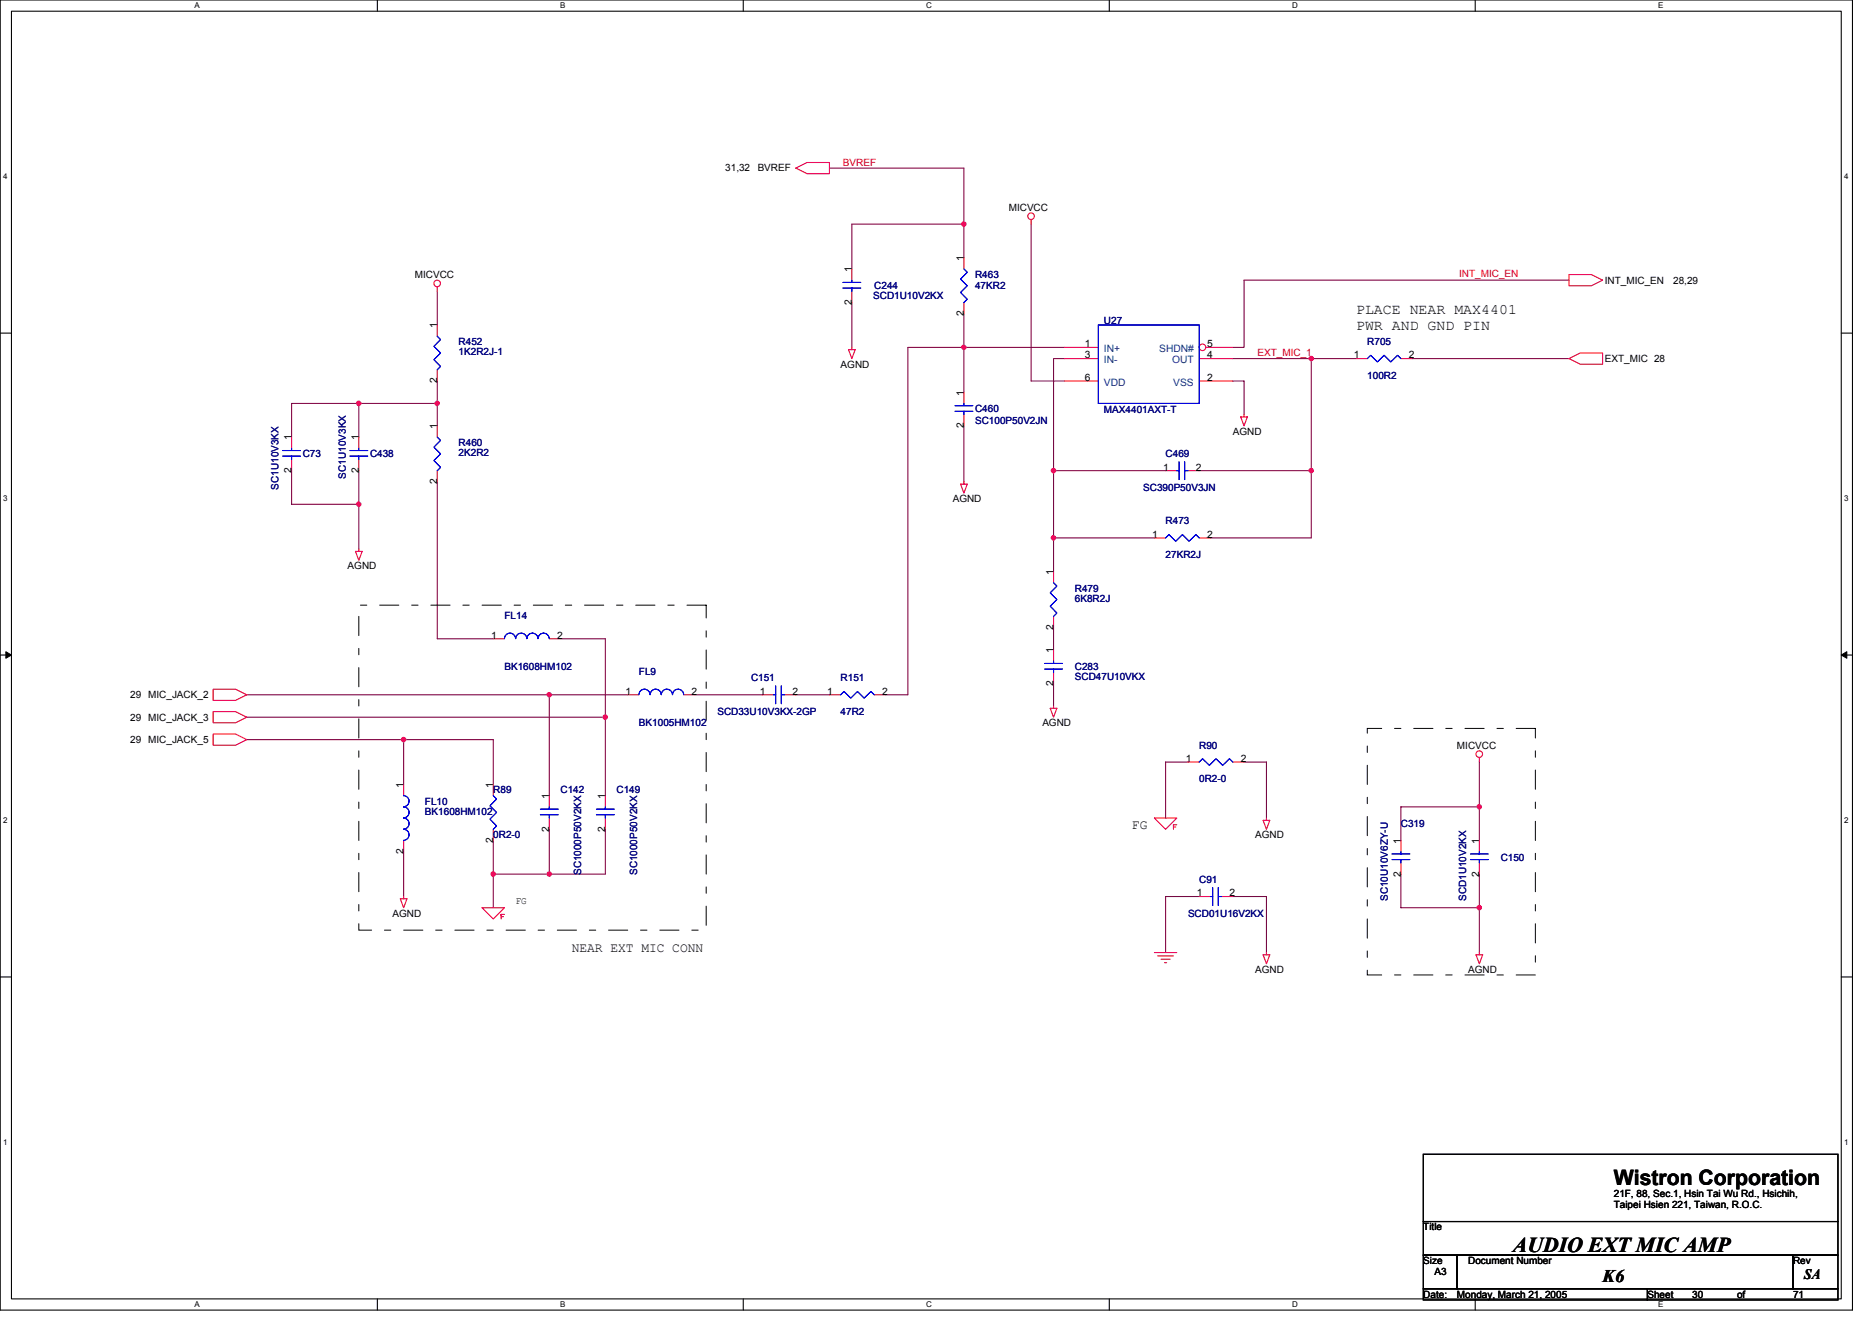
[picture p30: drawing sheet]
<svg xmlns="http://www.w3.org/2000/svg" width="297mm" height="210mm" viewBox="0 0 297 210" stroke-linecap="round" stroke-linejoin="round" font-family="sans-serif">
<defs><g id="words">
<g font-size="3.4">
<text x="256.1" y="188">Wistron Corporation</text>
<text x="240.1" y="198.6">AUDIO EXT MIC AMP</text>
</g>
<text font-size="2.8" x="254.3" y="203.5">K6</text>
<g font-size="2.3">
<text x="215.2" y="49.8">PLACE NEAR MAX4401</text>
<text x="215.2" y="52.3">PWR AND GND PIN</text>
<text x="286.3" y="203">SA</text>
</g>
<g font-size="2.1">
<text x="179.6" y="131.5">FG</text>
<text x="90.7" y="151">NEAR EXT MIC CONN</text>
</g>
<g font-size="1.6">
<text x="115.1" y="27.2">31,32</text>
<text x="120.2" y="27.2">BVREF</text>
<text x="160.1" y="33.4">MICVCC</text>
<text x="152.9" y="41.4" transform="rotate(-90 152.9 41.4)">1</text>
<text x="65.8" y="44.1">MICVCC</text>
<text x="135.1" y="43.2" transform="rotate(-90 135.1 43.2)">1</text>
<text x="254.7" y="45">INT_MIC_EN</text>
<text x="265.5" y="45">28,29</text>
<text x="69.4" y="52.1" transform="rotate(-90 69.4 52.1)">1</text>
<text x="135.1" y="48.4" transform="rotate(-90 135.1 48.4)">2</text>
<text x="152.9" y="50.2" transform="rotate(-90 152.9 50.2)">2</text>
<text x="133.4" y="58.3">AGND</text>
<text x="172.1" y="55.1">1</text>
<text x="172.1" y="56.9">3</text>
<text x="191.5" y="55.1">5</text>
<text x="191.5" y="56.9">4</text>
<text x="214.8" y="56.9">1</text>
<text x="223.5" y="56.9">2</text>
<text x="254.7" y="57.4">EXT_MIC 28</text>
<text x="69.4" y="60.8" transform="rotate(-90 69.4 60.8)">2</text>
<text x="152.9" y="62.8" transform="rotate(-90 152.9 62.8)">1</text>
<text x="172.1" y="60.4">6</text>
<text x="191.5" y="60.4">2</text>
<text x="46.2" y="69.9" transform="rotate(-90 46.2 69.9)">1</text>
<text x="56.9" y="69.9" transform="rotate(-90 56.9 69.9)">1</text>
<text x="69.4" y="68.1" transform="rotate(-90 69.4 68.1)">1</text>
<text x="152.9" y="67.9" transform="rotate(-90 152.9 67.9)">2</text>
<text x="195.6" y="69">AGND</text>
<text x="46.2" y="75.1" transform="rotate(-90 46.2 75.1)">2</text>
<text x="56.9" y="75.1" transform="rotate(-90 56.9 75.1)">2</text>
<text x="69.4" y="76.8" transform="rotate(-90 69.4 76.8)">2</text>
<text x="184.6" y="74.7">1</text>
<text x="189.8" y="74.7">2</text>
<text x="151.2" y="79.7">AGND</text>
<text x="182.8" y="85.3">1</text>
<text x="191.5" y="85.3">2</text>
<text x="55.2" y="90.3">AGND</text>
<text x="167.1" y="91.2" transform="rotate(-90 167.1 91.2)">1</text>
<text x="77.9" y="101.3">1</text>
<text x="88.4" y="101.3">2</text>
<text x="167.1" y="99.9" transform="rotate(-90 167.1 99.9)">2</text>
<text x="167.1" y="103.7" transform="rotate(-90 167.1 103.7)">1</text>
<text x="20.7" y="110.8">29 MIC_JACK_2</text>
<text x="99.2" y="110.2">1</text>
<text x="109.7" y="110.2">2</text>
<text x="120.6" y="110.2">1</text>
<text x="125.7" y="110.2">2</text>
<text x="131.3" y="110.2">1</text>
<text x="140" y="110.2">2</text>
<text x="167.1" y="108.8" transform="rotate(-90 167.1 108.8)">2</text>
<text x="20.7" y="114.3">29 MIC_JACK_3</text>
<text x="20.7" y="117.9">29 MIC_JACK_5</text>
<text x="165.4" y="115.2">AGND</text>
<text x="231.2" y="118.8">MICVCC</text>
<text x="64" y="125" transform="rotate(-90 64 125)">1</text>
<text x="78.2" y="125" transform="rotate(-90 78.2 125)">1</text>
<text x="188.1" y="120.9">1</text>
<text x="196.9" y="120.9">2</text>
<text x="87.1" y="132" transform="rotate(-90 87.1 132)">2</text>
<text x="87.1" y="126.8" transform="rotate(-90 87.1 126.8)">1</text>
<text x="96" y="132" transform="rotate(-90 96 132)">2</text>
<text x="96" y="126.8" transform="rotate(-90 96 126.8)">1</text>
<text x="64" y="135.5" transform="rotate(-90 64 135.5)">2</text>
<text x="78.2" y="133.7" transform="rotate(-90 78.2 133.7)">2</text>
<text x="199.2" y="133">AGND</text>
<text x="222.3" y="133.9" transform="rotate(-90 222.3 133.9)">1</text>
<text x="234.7" y="133.9" transform="rotate(-90 234.7 133.9)">1</text>
<text x="81.8" y="143.5">FG</text>
<text x="189.9" y="142.2">1</text>
<text x="195.1" y="142.2">2</text>
<text x="222.3" y="139.1" transform="rotate(-90 222.3 139.1)">2</text>
<text x="234.7" y="139.1" transform="rotate(-90 234.7 139.1)">2</text>
<text x="62.3" y="145.4">AGND</text>
<text x="199.2" y="154.3">AGND</text>
<text x="233" y="154.3">AGND</text>
<text x="256.1" y="189.9">21F, 88, Sec.1, Hsin Tai Wu Rd., Hsichih,</text>
<text x="256.1" y="191.7">Taipei Hsien 221, Taiwan, R.O.C.</text>
<text x="225.8" y="195.2">Title</text>
<text x="225.8" y="200.6">Size</text>
<text x="227.6" y="202.3">A3</text>
<text x="233" y="200.6">Document Number</text>
<text x="284.5" y="200.6">Rev</text>
<text x="225.8" y="205.9">Date:</text>
<text x="231.2" y="205.9">Monday, March 21, 2005</text>
<text x="261.4" y="205.9">Sheet</text>
<text x="268.5" y="205.9">30</text>
<text x="275.6" y="205.9">of</text>
<text x="284.5" y="205.9">71</text>
</g>
<g font-size="1.6" fill="#f00">
<text x="133.7" y="26.3">BVREF</text>
<text x="231.5" y="43.9">INT_MIC_EN</text>
<text x="199.5" y="56.5">EXT_MIC_1</text>
</g>
<g font-size="1.6" fill="#000080">
<text x="138.6" y="47.5">SCD1U10V2KX</text>
<text x="138.7" y="45.9">C244</text>
<text x="154.7" y="44.1">R463</text>
<text x="154.7" y="45.9">47KR2</text>
<text x="175.2" y="51.4">U27</text>
<text x="72.8" y="54.8">R452</text>
<text x="72.8" y="56.4">1K2R2J-1</text>
<text x="217" y="54.8">R705</text>
<text x="154.7" y="65.4">C460</text>
<text x="175.2" y="65.6">MAX4401AXT-T</text>
<text x="217" y="60.1">100R2</text>
<text x="72.8" y="70.8">R460</text>
<text x="154.7" y="67.2">SC100P50V2JN</text>
<text x="44.2" y="77.7" transform="rotate(-90 44.2 77.7)">SC1U10V3KX</text>
<text x="48" y="72.5">C73</text>
<text x="54.9" y="75.9" transform="rotate(-90 54.9 75.9)">SC1U10V3KX</text>
<text x="58.7" y="72.5">C438</text>
<text x="72.8" y="72.4">2K2R2</text>
<text x="181.4" y="77.9">SC390P50V3JN</text>
<text x="185" y="72.5">C469</text>
<text x="185" y="83.2">R473</text>
<text x="185" y="88.5">27KR2J</text>
<text x="170.6" y="93.9">R479</text>
<text x="170.6" y="95.5">6K8R2J</text>
<text x="80" y="98.1">FL14</text>
<text x="80" y="106.3">BK1608HM102</text>
<text x="101.4" y="107">FL9</text>
<text x="170.6" y="106.3">C283</text>
<text x="170.6" y="107.9">SCD47U10VKX</text>
<text x="113.8" y="113.4">SCD33U10V3KX-2GP</text>
<text x="119.2" y="108.1">C151</text>
<text x="133.4" y="108.1">R151</text>
<text x="133.4" y="113.4">47R2</text>
<text x="101.4" y="115.2">BK1005HM102</text>
<text x="190.3" y="118.8">R90</text>
<text x="78.3" y="125.9">R89</text>
<text x="88.9" y="125.9">C142</text>
<text x="97.8" y="125.9">C149</text>
<text x="190.3" y="124.1">0R2-0</text>
<text x="67.4" y="127.7">FL10</text>
<text x="67.4" y="129.3">BK1608HM102</text>
<text x="222.3" y="131.2">C319</text>
<text x="78.3" y="133">0R2-0</text>
<text x="238.1" y="136.5">C150</text>
<text x="92.2" y="138.9" transform="rotate(-90 92.2 138.9)">SC1000P50V2KX</text>
<text x="101.1" y="138.9" transform="rotate(-90 101.1 138.9)">SC1000P50V2KX</text>
<text x="190.3" y="140.1">C91</text>
<text x="220.2" y="143" transform="rotate(-90 220.2 143)">SC10U10V6ZY-U</text>
<text x="232.7" y="143" transform="rotate(-90 232.7 143)">SCD1U10V2KX</text>
<text x="188.5" y="145.4">SCD01U16V2KX</text>
</g>
<g font-size="1.6" fill="#004080">
<text x="175.2" y="55.8">IN+</text>
<text x="175.2" y="57.6">IN-</text>
<text x="183.9" y="55.8">SHDN#</text>
<text x="186" y="57.6">OUT</text>
<text x="175.2" y="61.2">VDD</text>
<text x="186.2" y="61.2">VSS</text>
</g>
<g font-size="1.3">
<text x="30.8" y="1.3">A</text>
<text x="88.9" y="1.3">B</text>
<text x="147" y="1.3">C</text>
<text x="205" y="1.3">D</text>
<text x="263.1" y="1.3">E</text>
<text x=".5" y="28.4">4</text>
<text x="292.6" y="28.4">4</text>
<text x=".5" y="79.5">3</text>
<text x="292.6" y="79.5">3</text>
<text x=".5" y="130.6">2</text>
<text x="292.6" y="130.6">2</text>
<text x=".5" y="181.7">1</text>
<text x="292.6" y="181.7">1</text>
<text x="30.8" y="207.4">A</text>
<text x="88.9" y="207.4">B</text>
<text x="147" y="207.4">C</text>
<text x="205" y="207.4">D</text>
<text x="263.1" y="207.4">E</text>
</g>
</g></defs>
<path d="M0 0h293.9v207.9h-293.9zM1.8 1.8h290.4v204.3h-290.4z" fill="none" stroke="#000" stroke-width=".17"/>
<g fill="#fff">
<path d="M30.8 .2h.9v1.4h-.9z"/>
<path d="M30.8 206.3h.9v1.4h-.9z"/>
</g>
<path d="M59.9 0v1.8M59.9 206.1v1.8" fill="none" stroke="#000" stroke-width=".17"/>
<g fill="#fff">
<path d="M88.9 .2h.8v1.4h-.8z"/>
<path d="M88.9 206.3h.8v1.4h-.8z"/>
</g>
<path d="M117.9 0v1.8M117.9 206.1v1.8" fill="none" stroke="#000" stroke-width=".17"/>
<g fill="#fff">
<path d="M147 .2h.9v1.4h-.9z"/>
<path d="M147 206.3h.9v1.4h-.9z"/>
</g>
<path d="M176 0v1.8M176 206.1v1.8" fill="none" stroke="#000" stroke-width=".17"/>
<g fill="#fff">
<path d="M205 .2h.9v1.4h-.9z"/>
<path d="M205 206.3h.9v1.4h-.9z"/>
</g>
<path d="M234.1 0v1.8M234.1 206.1v1.8" fill="none" stroke="#000" stroke-width=".17"/>
<g fill="#fff">
<path d="M263.1 .2h.8v1.4h-.8z"/>
<path d="M263.1 206.3h.8v1.4h-.8z"/>
<path d="M.5 27.3h.7v1.4h-.7z"/>
<path d="M292.6 27.3h.7v1.4h-.7z"/>
<path d="M.5 78.4h.7v1.4h-.7z"/>
<path d="M292.6 78.4h.7v1.4h-.7z"/>
</g>
<path d="M0 52.9h1.8M292.2 52.9h1.7" fill="none" stroke="#000" stroke-width=".17"/>
<g fill="#fff">
<path d="M.5 129.5h.7v1.4h-.7z"/>
<path d="M292.6 129.5h.7v1.4h-.7z"/>
</g>
<path d="M0 103.9h1.8M292.2 103.9h1.7" fill="none" stroke="#000" stroke-width=".17"/>
<path d="M.9 103.4l.9 .5-.9 .5zM292.2 103.9l.8-.5v1z" fill="#000" stroke="#000" stroke-width=".16"/>
<g fill="#fff">
<path d="M.5 180.5h.7v1.4h-.7z"/>
<path d="M292.6 180.5h.7v1.4h-.7z"/>
</g>
<path d="M0 155h1.8M292.2 155h1.7M225.8 183.1h65.8v10.7h-65.8zM225.8 193.8h65.8v5.3h-65.8zM225.8 199.1h5.4v5.4h-5.4zM231.2 199.1h53.3v5.4h-53.3zM284.5 199.1h7.1v5.4h-7.1zM225.8 204.5h35.6v1.7h-35.6zM261.4 204.5h30.2v1.7h-30.2z" fill="none" stroke="#000" stroke-width=".17"/>
<g fill="none" stroke="#800040" stroke-width=".17">
<path d="M131.6 26.7h21.3v8.9M163.6 35.6v24.9h5.3M69.4 46.2v5.4M135.2 48v7.1M152.9 40.9v-5.3h-17.7v7.1M152.9 49.8v12.4M168.9 56.9h-1.7v17.8M168.9 55.1h-24.8v55.1h-3.6M195.6 56.9h19.6M208.1 56.9v28.4h-16M224.1 56.9h24.9M249 44.4h-51.6v10.7h-1.8"/>
<path d="M46.3 74.7v5.3h10.6M56.9 64v5.3M56.9 74.7v12.4M69.4 76.5v24.8h8.9M69.4 64h-23.1v5.3M69.4 60.5v7.1M152.9 67.6v8.9M167.2 74.7v10.6h16M167.2 74.7h17.8M190.3 74.7h17.8M195.6 60.5h1.8v5.3M167.2 85.3v5.4"/>
<path d="M167.2 99.6v3.5M39.2 117.3h39.1v7.2M39.2 110.2h60.4M39.2 113.8h56.9M64 117.3v7.2M87.2 110.2v16M88.9 101.3h7.2v24.9M110.3 110.2h10.6M126.3 110.2h5.3M167.2 108.5v3.5M64 135.1v7.1M78.3 133.3v10.7"/>
<path d="M87.2 131.6v7.1M96.1 131.6v7.1h-17.8M188.5 120.9h-3.5v8.9M197.4 120.9h3.6v8.9M222.3 138.7v5.3h12.4M234.7 128h-12.4v5.3M234.7 120.9v12.4M234.7 138.7v12.4M190.3 142.2h-5.3v8.9M195.6 142.2h5.4v8.9"/>
</g>
<g fill="#f0f" stroke="#f0f" stroke-width=".17">
<circle cx="152.9" cy="35.5" r=".35"/>
<circle cx="87.1" cy="138.7" r=".35"/>
<circle cx="78.3" cy="138.7" r=".35"/>
<circle cx="96" cy="113.8" r=".35"/>
<circle cx="87.1" cy="110.2" r=".35"/>
<circle cx="56.9" cy="80" r=".35"/>
<circle cx="234.7" cy="144" r=".35"/>
<circle cx="64" cy="117.3" r=".35"/>
<circle cx="152.9" cy="55.1" r=".35"/>
<circle cx="208.1" cy="56.9" r=".35"/>
<circle cx="208.1" cy="74.7" r=".35"/>
<circle cx="167.2" cy="85.3" r=".35"/>
<circle cx="167.2" cy="74.7" r=".35"/>
<circle cx="234.7" cy="128" r=".35"/>
<circle cx="69.4" cy="64" r=".35"/>
<circle cx="56.9" cy="64" r=".35"/>
</g>
<g fill="none" stroke="#f00" stroke-width=".17">
<path d="M126.3 26.7l1.8-.9h3.5v1.8h-3.5zM163.6 34.8v.8M69.4 45.5v.7M134.6 55.5h1.1l-.5 1.4zM135.2 55.1v.4M168.9 56.9h5.4M168.9 55.1h5.4M190.3 56.9h5.3M215.2 56.9h1.8M222.3 56.9h1.8M249 56.9l1.7-.9h3.6v1.8h-3.6zM249 43.6h3.5l1.8 .8-1.8 .9h-3.5z"/>
<path d="M152.4 76.8h1.1l-.6 1.4zM152.9 76.5v.3M190.3 60.5h5.3M196.9 66.1h1l-.5 1.5zM197.4 65.8v.3M56.4 87.5h1.1l-.6 1.4zM56.9 87.1v.4M33.8 109.3h3.6l1.8 .9-1.8 .9h-3.6zM33.8 112.9h3.6l1.8 .9-1.8 .9h-3.6zM33.8 116.5h3.6l1.8 .8-1.8 .9h-3.6zM166.6 112.4h1.1l-.5 1.4zM167.2 112v.4"/>
<path d="M183.2 129.8h3.5l-1.7 1.8zM186.2 131v-.1v.7M186.2 130.9h.5M186.2 131.2h.4M200.4 130.2h1.1l-.5 1.4zM201 129.8v.4M234.7 120.2v.7M63.5 142.6h1.1l-.6 1.4zM64 142.2v.4M76.5 144h3.5l-1.7 1.8zM79.5 145.3v-.2v.7M79.5 145.1h.5"/>
<path d="M79.5 145.4h.4M183.2 151.1h3.5M183.7 151.7h2.5M184.2 152.2h1.5M184.8 152.7h.3M200.4 151.5h1.1l-.5 1.4zM201 151.1v.4M234.2 151.5h1.1l-.6 1.4zM234.7 151.1v.4"/>
<circle cx="163.6" cy="34.3" r=".52"/>
<circle cx="69.4" cy="45" r=".52"/>
<circle cx="234.7" cy="119.6" r=".52"/>
</g>
<path d="M56.9 96h55.2v51.6h-55.2zM217 115.6h26.6v39.1h-26.6z" fill="none" stroke="#000" stroke-width=".16" stroke-dasharray="3 2 1 2"/>
<path d="M217 56.9l.5-.5 1.1 1 1-1 1.1 1 1.1-1 .5 .5" fill="none" stroke="#00f" stroke-width=".17"/>
<circle cx="190.8" cy="55.1" r=".52" fill="#fff" stroke="#f00" stroke-width=".17"/>
<g fill="none" stroke="#f00" stroke-width=".17">
<path d="M69.4 51.6v1.7M69.4 58.7v1.8M135.2 42.7v1.7M135.2 46.2v1.8M152.9 40.9v1.8M152.9 48v1.8M191.3 55.1h4.3M46.3 69.3v1.8M46.3 72.9v1.8M56.9 69.3v1.8M56.9 72.9v1.8M69.4 67.6v1.7"/>
<path d="M69.4 74.7v1.8M152.9 62.2v1.8M152.9 65.8v1.8M168.9 60.5h5.4M185 74.7h1.7M188.5 74.7h1.8M167.2 90.7v1.8M167.2 97.8v1.8M183.2 85.3h1.8M190.3 85.3h1.8M78.3 101.3h1.7M87.2 101.3h1.7"/>
<path d="M99.6 110.2h1.8M108.5 110.2h1.8M120.9 110.2h1.8M124.5 110.2h1.8M131.6 110.2h1.8M138.7 110.2h1.8M167.2 103.1v1.8M167.2 106.7v1.8M64 124.5v1.7M64 133.3v1.8M78.3 124.5v1.7M78.3 131.6v1.7"/>
<path d="M87.2 126.2v1.8M87.2 129.8v1.8M96.1 126.2v1.8M96.1 129.8v1.8M188.5 120.9h1.8M195.6 120.9h1.8M222.3 133.3v1.8M222.3 136.9v1.8M234.7 133.3v1.8M234.7 136.9v1.8M190.3 142.2h1.8M193.8 142.2h1.8"/>
</g>
<g fill="none" stroke="#00f" stroke-width=".17">
<path d="M69.4 53.3l.5 .6-1 1 1 1.1-1 1.1 1 1-.5 .6M133.7 44.8h2.9M133.7 45.7h2.9M135.2 44.4v.4M135.2 45.7v.5M152.9 42.7l.6 .5-1.1 1.1 1.1 1-1.1 1.1 1.1 1.1-.6 .5M174.3 51.6h16v12.4h-16zM44.8 71.5h2.9M44.8 72.4h2.9M46.3 71.1v.4M46.3 72.4v.5M55.5 71.5h2.9"/>
<path d="M55.5 72.4h2.9M56.9 71.1v.4M56.9 72.4v.5M69.4 69.3l.5 .6-1 1.1 1 1-1 1.1 1 1-.5 .6M151.5 64.4h2.9M151.5 65.3h2.9M152.9 64v.4M152.9 65.3v.5M186.7 74.7h.4M187.1 73.3v2.8M188 74.7h.5M188 73.3v2.8"/>
<path d="M167.2 92.5l.5 .5-1.1 1.1 1.1 1-1.1 1.1 1.1 1.1-.5 .5M185 85.3l.5-.5 1.1 1.1 1-1.1 1.1 1.1 1.1-1.1 .5 .5M80 101.3a.88 .88 0 0 1 .9-.8 .88 .88 0 0 1 .9 .8M81.8 101.3a.88 .88 0 0 1 .9-.8 .88 .88 0 0 1 .9 .8M83.6 101.3a.88 .88 0 0 1 .9-.8 .88 .88 0 0 1 .9 .8 .89 .89 0 0 1 .9-.8 .89 .89 0 0 1 .8 .8M101.4 110.2a.88 .88 0 0 1 .9-.9 .88 .88 0 0 1 .8 .9M103.2 110.2a.88 .88 0 0 1 .8-.9 .88 .88 0 0 1 .9 .9 .89 .89 0 0 1 .9-.9 .89 .89 0 0 1 .9 .9 .89 .89 0 0 1 .9-.9 .89 .89 0 0 1 .9 .9M122.7 110.2h.4M123.1 108.8v2.9M124 110.2h.5M124 108.8v2.9M133.4 110.2l.5-.5 1.1 1.1 1.1-1.1 1 1.1 1.1-1.1 .5 .5"/>
<path d="M165.8 105.3h2.8M165.8 106.2h2.8M167.2 104.9v.4M167.2 106.2v.5M64 126.2a.88 .88 0 0 1 .9 .9 .88 .88 0 0 1-.9 .9 .89 .89 0 0 1 .9 .9 .89 .89 0 0 1-.9 .9M64 129.8a.88 .88 0 0 1 .9 .9 .88 .88 0 0 1-.9 .9M64 131.6a.88 .88 0 0 1 .9 .9 .88 .88 0 0 1-.9 .8M78.3 126.2l.5 .6-1.1 1 1.1 1.1-1.1 1.1 1.1 1-.5 .6M85.7 128.4h2.9M85.7 129.3h2.9M87.2 128v.4M87.2 129.3v.5"/>
<path d="M94.6 128.4h2.9M94.6 129.3h2.9M96.1 128v.4M96.1 129.3v.5M190.3 120.9l.5-.5 1.1 1 1.1-1 1 1 1.1-1 .5 .5M220.9 135.5h2.8M220.9 136.4h2.8M222.3 135.1v.4M222.3 136.4v.5M233.3 135.5h2.9M233.3 136.4h2.9M234.7 135.1v.4"/>
<path d="M234.7 136.4v.5M192.1 142.2h.3M192.4 140.8v2.9M193.3 142.2h.5M193.3 140.8v2.9"/>
</g>
<g fill="#f0f" stroke="#f0f" stroke-width=".17">
<circle cx="152.9" cy="35.5" r=".35"/>
<circle cx="87.1" cy="138.7" r=".35"/>
<circle cx="78.3" cy="138.7" r=".35"/>
<circle cx="96" cy="113.8" r=".35"/>
<circle cx="87.1" cy="110.2" r=".35"/>
<circle cx="56.9" cy="80" r=".35"/>
<circle cx="234.7" cy="144" r=".35"/>
<circle cx="64" cy="117.3" r=".35"/>
<circle cx="152.9" cy="55.1" r=".35"/>
<circle cx="208.1" cy="56.9" r=".35"/>
<circle cx="208.1" cy="74.7" r=".35"/>
<circle cx="167.2" cy="85.3" r=".35"/>
<circle cx="167.2" cy="74.7" r=".35"/>
<circle cx="234.7" cy="128" r=".35"/>
<circle cx="69.4" cy="64" r=".35"/>
<circle cx="56.9" cy="64" r=".35"/>
</g>
<use href="#words"/>
</svg>
